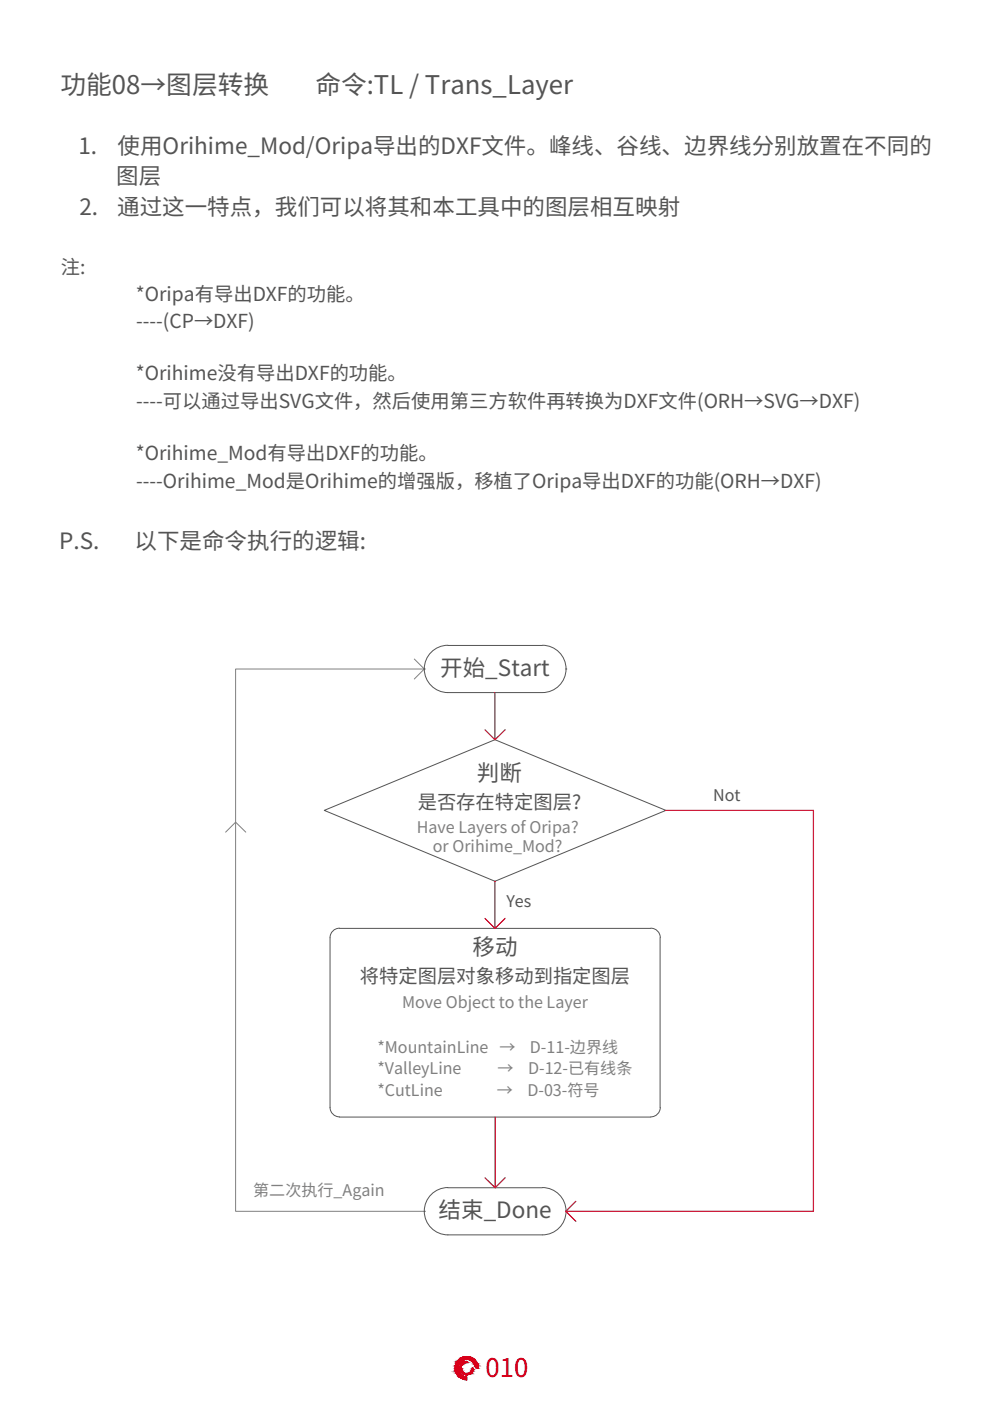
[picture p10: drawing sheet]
<svg xmlns="http://www.w3.org/2000/svg" width="210mm" height="297mm" viewBox="0 0 210 297" stroke-linecap="round" stroke-linejoin="round" font-family="sans-serif">
<defs><g id="words">
<g font-size="5.5" fill="#545454">
<text x="12.8" y="20">功能08→图层转换</text>
<text x="66.9" y="20">命令:TL / Trans_Layer</text>
</g>
<text font-size="5.5" fill="#f00" x="103" y="292">010</text>
<g font-size="4.8" fill="#545454">
<text x="16.6" y="32.7">1.</text>
<text x="24.9" y="32.7">使用Orihime_Mod/Oripa导出的DXF文件。峰线、谷线、边界线分别放置在不同的</text>
<text x="24.6" y="39">图层</text>
<text x="16.8" y="45.5">2.</text>
<text x="24.8" y="45.5">通过这一特点，我们可以将其和本工具中的图层相互映射</text>
<text x="12.6" y="116.4">P.S.</text>
<text x="28.5" y="116.4">以下是命令执行的逻辑:</text>
<text x="93.3" y="143.3">开始_Start</text>
<text x="101.1" y="165.6">判断</text>
<text x="100.2" y="202.5">移动</text>
<text x="93" y="258.3">结束_Done</text>
</g>
<g font-size="4.1" fill="#545454">
<text x="12.9" y="58.1">注:</text>
<text x="28.8" y="63.9">*Oripa有导出DXF的功能。</text>
<text x="28.9" y="69.6">----(CP→DXF)</text>
<text x="28.8" y="80.7">*Orihime没有导出DXF的功能。</text>
<text x="28.9" y="86.5">----可以通过导出SVG文件，然后使用第三方软件再转换为DXF文件(ORH→SVG→DXF)</text>
<text x="28.8" y="97.6">*Orihime_Mod有导出DXF的功能。</text>
<text x="28.9" y="103.4">----Orihime_Mod是Orihime的增强版，移植了Oripa导出DXF的功能(ORH→DXF)</text>
<text x="88.6" y="171.6">是否存在特定图层?</text>
<text x="76.3" y="208.5">将特定图层对象移动到指定图层</text>
</g>
<g font-size="3.4" fill="#545454">
<text x="151.2" y="169.9">Not</text>
<text x="107.4" y="192.2">Yes</text>
</g>
<g font-size="3.4" fill="#808080">
<text x="88.3" y="176.6">Have Layers of Oripa?</text>
<text x="91.8" y="180.6">or Orihime_Mod?</text>
<text x="85.3" y="213.8">Move Object to the Layer</text>
<text x="80" y="223.2">*MountainLine →</text>
<text x="80" y="227.7">*ValleyLine</text>
<text x="105.5" y="227.7">→</text>
<text x="112" y="227.7">D-12-已有线条</text>
<text x="112.3" y="223.2">D-11-边界线</text>
<text x="80" y="232.3">*CutLine</text>
<text x="105.4" y="232.3">→</text>
<text x="111.8" y="232.3">D-03-符号</text>
<text x="53.7" y="253.5">第二次执行_Again</text>
</g>
</g></defs>
<path d="M87.8 139.7l2.2 2.1-2.2 2.2M90 141.8h-40v115h40M47.8 176.4l2.2-2.1 2.1 2.1" fill="none" stroke="#808080" stroke-width=".21"/>
<g fill="none" stroke="#545454" stroke-width=".21">
<path d="M95 136.8h20M95 136.8a5 5 0 0 0-5 5M115 136.8a5 5 0 0 1 5 5 5 5 0 0 1-5 5M90 141.8h.1M90 141.8a5 5 0 0 0 5 5M95 146.8h20M120 141.8h.1M68.7 171.8l36.2-15 36.3 15-36.3 15zM140 198.8v36M140 198.8a2.01 2.01 0 0 0-2-2h-66a1.94 1.94 0 0 0-2 2v36M70 234.8a2.01 2.01 0 0 0 2 2M72 236.8h66"/>
<path d="M140 234.8a2.01 2.01 0 0 1-2 2M90 256.8h.1M90 256.8a5 5 0 0 0 5 5M95 251.8h20M95 251.8a5 5 0 0 0-5 5M115 251.8a5 5 0 0 1 5 5 5 5 0 0 1-5 5M120 256.8h.1M95 261.8h20"/>
</g>
<path d="M102.8 154.7l2.1 2.1 2.2-2.1M104.9 146.8v10M141.2 171.8h31.3v85h-52.5M102.8 194.7l2.1 2.1 2.2-2.1M104.9 186.8v10M105 236.8v15M102.8 249.7l2.2 2.1 2.1-2.1M122.1 254.7l-2.1 2.1 2.1 2.1" fill="none" stroke="#b8002e" stroke-width=".25"/>
<g fill="#f00" stroke="#f00" stroke-width=".21">
<path d="M98.5 287.6h.9z"/>
<path d="M98.7 288.7l.3-.1z"/>
<path d="M98.4 291.4h1.1z"/>
<path d="M98 292.3h1v.2z"/>
<path d="M98.5 287.6l1.4 .2zM98 287.8l.5-.2 1.4 .2z"/>
<path d="M98 287.8l2.3 .2-.4-.2zM97.6 288l.4-.2 2.3 .2z"/>
<path d="M97.6 288l3 .2-.3-.2zM97.6 288l3 .2h-3.3z"/>
<path d="M99.1 288.2h1.5zM99.1 288.2h1.5z"/>
<path d="M97.3 288.2h1.8zM97.3 288.2h1.4z"/>
<path d="M99.1 288.2l1.6 .1zM99.1 288.2l1.6 .1z"/>
<path d="M99.4 288.3h1.3zM99.4 288.3h1.3z"/>
<path d="M97.3 288.2h1.4zM97.3 288.2l1.1 .1h-1.2z"/>
<path d="M97.2 288.3h1.2zM97.2 288.3h1.2z"/>
<path d="M99.5 288.3l1.3 .1zM99.5 288.3l1.3 .1z"/>
<path d="M97.2 288.3l.9 .1 .3-.1zM97.2 288.3l.9 .1h-1z"/>
<path d="M99.7 288.4l1.2 .2-.1-.2zM99.7 288.4l1.2 .2h-.9z"/>
<path d="M97.1 288.4l.7 .3 .3-.3zM97.1 288.4l.7 .3h-.9z"/>
<path d="M98.7 288.7h.3zM98.7 288.7h.3z"/>
<path d="M100 288.6l1 .1-.1-.1zM100 288.6l1 .1h-.8z"/>
<path d="M96.9 288.7h.9zM96.9 288.7h.8z"/>
<path d="M98.7 288.7h.3zM98.4 288.7h.6z"/>
<path d="M100.2 288.7l.9 .1zM100.2 288.7l.9 .1z"/>
<path d="M98.4 288.7l.6 .2v-.2zM98.2 288.9l.2-.2 .6 .2z"/>
<path d="M98.2 288.9h.7zM98.2 288.9h.8z"/>
<path d="M98.2 288.9h.7zM98.1 288.9h.6z"/>
<path d="M96.9 288.7l.6 .2 .2-.2zM96.9 288.7l.6 .2h-.7z"/>
<path d="M98.1 288.9h.6zM98.1 288.9l.4 .1z"/>
<path d="M98.1 289h.4zM98 289h.3zM98 289h.3zM98 289h.3z"/>
<path d="M100.3 288.8l.9 .3-.1-.3zM100.3 288.8l.9 .3h-.7z"/>
<path d="M100.5 289.1h.8zM100.5 289.1h.8z"/>
<path d="M96.8 288.9l.6 .2 .1-.2zM96.8 288.9l.6 .2h-.7z"/>
<path d="M96.7 289.1h.7zM96.7 289.1l.7 .1z"/>
<path d="M98 289l.1 .2 .2-.2zM98 289l.1 .2h-.3z"/>
<path d="M97.8 289.2h.3zM97.8 289.2h.3z"/>
<path d="M97.8 289.2h.3zM97.8 289.2l.2 .1h-.3z"/>
<path d="M100.5 289.1l.8 .3v-.3zM100.5 289.1l.8 .3h-.6z"/>
<path d="M96.6 289.2l.6 .3 .2-.3zM96.6 289.2l.6 .3h-.6z"/>
<path d="M97.7 289.3l.2 .2 .1-.2zM97.7 289.3l.2 .2h-.3z"/>
<path d="M97.6 289.5h.3zM97.6 289.5h.3z"/>
<path d="M100.7 289.4l.7 .2-.1-.2zM100.7 289.4l.7 .2h-.6z"/>
<path d="M96.6 289.5l.6 .1zM96.6 289.5l.6 .1z"/>
<path d="M100.8 289.6l.6 .1v-.1zM100.8 289.6l.6 .1h-.6z"/>
<path d="M97.6 289.5l.2 .3 .1-.3zM97.6 289.5l.2 .3h-.2z"/>
<path d="M97.6 289.8h.2zM97.6 289.8h.2z"/>
<path d="M96.5 289.6l.7 .2v-.2zM96.5 289.6l.7 .2h-.7z"/>
<path d="M97.5 289.8l.2 .2 .1-.2zM97.5 289.8l.2 .2h-.2z"/>
<path d="M100.8 289.7l.6 .4v-.4zM100.8 289.7l.6 .4h-.6z"/>
<path d="M97.5 290l.3 .1zM97.5 290l.3 .1z"/>
<path d="M96.5 289.8l.6 .3 .1-.3zM96.5 289.8l.6 .3h-.6z"/>
<path d="M96.5 290.1l.6 .1v-.1zM96.5 290.1l.6 .1h-.6z"/>
<path d="M97.5 290.1l.3 .1v-.1zM97.5 290.1l.3 .1h-.3z"/>
<path d="M100.2 290.1l.2 .2v-.2zM100.2 290.1l.2 .2h-.2z"/>
<path d="M100.2 290.3l.2 .1zM100.2 290.3l.2 .1z"/>
<path d="M97.5 290.2l.3 .2v-.2zM97.5 290.2l.3 .2h-.3z"/>
<path d="M97.5 290.4h.3zM97.5 290.4h.3z"/>
<path d="M100.1 290.4l.2 .1 .1-.1zM100.1 290.4l.2 .1h-.2z"/>
<path d="M96.5 290.2l.7 .3-.1-.3zM96.5 290.2l.7 .3h-.7z"/>
<path d="M96.5 290.5l.7 .1zM96.5 290.5l.7 .1z"/>
<path d="M100.1 290.5h.2zM100.1 290.5l.2 .1z"/>
<path d="M97.6 290.4l.3 .2-.1-.2zM97.6 290.4l.3 .2h-.3z"/>
<path d="M97.6 290.6h.3zM97.6 290.6h.3z"/>
<path d="M100 290.6h.3zM100 290.6l.2 .1z"/>
<path d="M97.7 290.6l.3 .2zM97.7 290.6l.3 .2h-.3z"/>
<path d="M96.5 290.6l.8 .3-.1-.3zM96.5 290.6l.8 .3h-.7z"/>
<path d="M100 290.7l.2 .2v-.2zM100 290.7l.2 .2h-.3z"/>
<path d="M97.7 290.8l.4 .1zM97.7 290.8l.4 .1z"/>
<path d="M99.9 290.9h.3zM99.9 290.9h.3z"/>
<path d="M97.8 290.9l.4 .1zM97.8 290.9l.4 .1z"/>
<path d="M96.6 290.9l.8 .1-.1-.1zM96.6 290.9l.8 .1h-.7z"/>
<path d="M99.8 290.9l.2 .1 .2-.1zM99.7 291l.1-.1 .2 .1z"/>
<path d="M99.7 291h.3zM99.7 291l.3 .1z"/>
<path d="M97.9 291l.4 .1zM97.9 291l.4 .1z"/>
<path d="M98 291.1h.4zM98 291.1h.4z"/>
<path d="M96.7 291l.8 .2-.1-.2zM96.7 291l.8 .2h-.8z"/>
<path d="M99.6 291.1h.4zM99.5 291.2h.4z"/>
<path d="M98 291.1l.6 .1zM98 291.1l.6 .1z"/>
<path d="M99.5 291.2h.4zM99.3 291.2h.5z"/>
<path d="M98.1 291.2h.7zM98.1 291.2h.7z"/>
<path d="M99.3 291.2h.5zM99.1 291.2h.7z"/>
<path d="M98.2 291.2h.8zM98.2 291.2h.8z"/>
<path d="M99.1 291.2h.7zM99.1 291.2h.7z"/>
<path d="M98.2 291.2h.9zM98.2 291.2h.9z"/>
<path d="M98.2 291.2l1.3 .2 .3-.2zM98.2 291.2l1.3 .2h-1.1z"/>
<path d="M96.7 291.2l1 .2-.2-.2zM96.7 291.2l1 .2h-.8z"/>
<path d="M96.9 291.4l.8 .1zM96.9 291.4l.8 .1z"/>
<path d="M98.4 291.4l.8 .1zM98.7 291.5h.5z"/>
<path d="M96.9 291.5l1.1 .1-.3-.1zM96.9 291.5l1.1 .1h-1z"/>
<path d="M97 291.6l1.3 .2-.3-.2zM97 291.6l1.3 .2h-1.1z"/>
<path d="M97.2 291.8h1.2zM97.2 291.8h1.2z"/>
<path d="M97.2 291.8l1.4 .1zM97.2 291.8l1.4 .1z"/>
<path d="M97.3 291.9h1.7zM97.3 291.9h1.7z"/>
<path d="M97.3 291.9l1.7 .2v-.2zM97.3 291.9l1.7 .2h-1.4z"/>
<path d="M97.6 292.1l1.4 .2v-.2zM97.6 292.1l1.4 .2h-1z"/>
<path d="M98 292.3l1 .2zM98.5 292.5l.5 .1z"/>
</g>
<use href="#words"/>
</svg>
